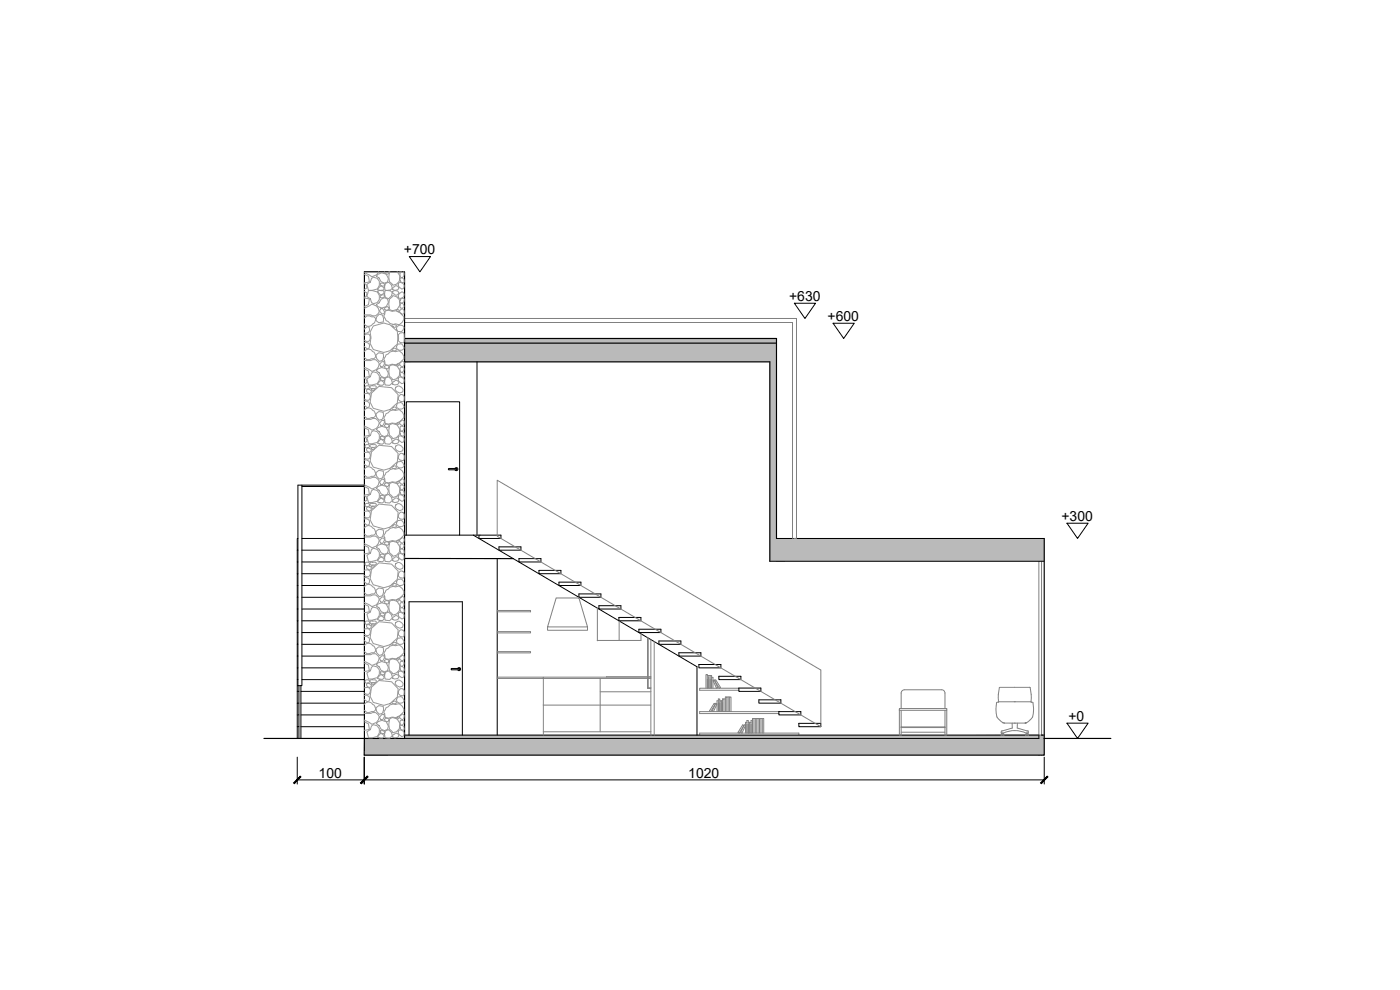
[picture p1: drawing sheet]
<svg xmlns="http://www.w3.org/2000/svg" width="420mm" height="297mm" viewBox="0 0 420 297" stroke-linecap="round" stroke-linejoin="round" font-family="sans-serif">
<defs><g id="words">
<g font-size="4.2">
<text x="121.2" y="76.4">+700</text>
<text x="236.8" y="90.3">+630</text>
<text x="248.4" y="96.3">+600</text>
<text x="318.6" y="156.3">+300</text>
<text x="320.6" y="216.3">+0</text>
<text x="95.6" y="233.3">100</text>
<text x="206.6" y="233.3">1020</text>
</g>
</g></defs>
<!-- layer: campiture muri sezionati -->
<g fill="#bababa" stroke="#bababa" stroke-width=".3">
<path d="M109.4 221.6l-.1 5z"/>
<path d="M121.4 220.6v1l190.4-1zM121.4 221.6l190.4-1v1z"/>
<path d="M109.4 221.6v5l202.4-5zM109.4 226.6l202.4-5v5z"/>
<path d="M311.8 220.6v6l.8-6zM312.6 220.6v6h-.8z"/>
<path d="M312.6 220.6v6l.8-6zM313.4 220.6v6h-.8z"/>
<path d="M231 108.6v53l2-53zM233 108.6v53h-2z"/>
<path d="M121.4 103v5.6l109.6-5.6zM121.4 108.6l109.6-5.6v5.6z"/>
<path d="M121.4 101.6v1.4l111.6-1.4zM121.4 103l111.6-1.4v1.4z"/>
<path d="M231 103v65.4l2-65.4zM233 103v65.4h-2z"/>
<path d="M233 161.6v6.8l80.4-6.8zM233 168.4l80.4-6.8v6.8z"/>
</g>
<!-- layer: A-FLOOR-STRS -->
<g fill="none" stroke="#000" stroke-width=".3">
<path d="M90.6 145.6v60.1h-1.2v-60.1h20M90.6 146h18.8M89.2 179.2h.2M89.2 175.7h.2M89.2 172.1h.2M89.2 168.6h.2M89.2 165.1h.2M89.4 161.6h-.2v60M90.6 161.6h18.8M90.6 179.2h18.8M90.6 175.7h18.8M90.6 172.1h18.8"/>
<path d="M90.6 168.6h18.8M90.6 165.1h18.8M143.7 160.6v1h6.6v-1h-6.3M149.7 164.1h6.6v1h-6.6zM155.7 167.6h6.6v1h-6.6zM161.7 171.1h6.6v1h-6.6zM167.7 174.7h6.6v1h-6.6zM173.7 178.2h6.6v1h-6.6zM89.2 196.9h.2M89.2 193.3h.2M89.2 189.8h.2M89.2 186.3h.2"/>
<path d="M89.2 182.7h.2M90.6 196.9h18.8M90.6 193.3h18.8M90.6 189.8h18.8M90.6 186.3h18.8M90.6 182.7h18.8M179.7 181.7h6.6v1h-6.6zM185.7 185.3h6.6v1h-6.6zM191.7 188.8h6.6v1h-6.6zM197.7 192.3h6.6v1h-6.6zM203.7 195.9h6.6v1h-6.6zM209.7 199.4h6.6v1h-6.6z"/>
<path d="M89.2 218h.5M89.2 214.5h.5M89.2 211h.5M89.2 207.4h.5M89.2 203.9h.2M89.2 200.4h.2M89.7 205.7v15.9M90.3 218h19.1M90.3 214.5h19.1M90.3 211h19.1M90.3 207.4h19.1M90.3 205.7v15.9"/>
<path d="M90.6 203.9h18.8M90.6 200.4h18.8M215.7 202.9h6.6v1h-6.6zM221.7 206.4h6.6v1h-6.6zM227.7 210h6.7v1h-6.7zM233.7 213.5h6.6v1h-6.6zM239.7 217h6.6v1h-6.6zM121.4 221.6h190.4"/>
</g>
<!-- layer: A-FLOOR-LEVL -->
<path d="M121.4 160.6h22.6M231 168.4h82.4M233 161.6h80.4M121.4 220.6h190.4v1M312.6 220.6h.8" fill="none" stroke="#000" stroke-width=".3"/>
<!-- layer: A-WALL-FULL-EXTR -->
<path d="M121.4 108.6v-27h-12l-.1 145h204.1v-5M121.4 108.6v113h-42.2M121.4 101.6h111.6v60M121.4 108.6h109.6v59.8M121.4 103h111.6M121.4 167.6h32.6M313.4 161.6v60M313.4 221.6h20" fill="none" stroke="#000" stroke-width=".35"/>
<!-- layer: A-WALL-FULL-INTR -->
<path d="M143.2 108.6v52M142 160.6l67.2 39.4v20.6M149.2 167.6v53M312.6 220.6h.1" fill="none" stroke="#000" stroke-width=".3"/>
<!-- layer: A-DOOR-FULL -->
<path d="M134.6 140.6h2.4l.2 .2-.2 .2-2.2-.1zM136.5 140.6a.46 .46 0 0 1 .7-.2 .46 .46 0 0 1 0 .7 .46 .46 0 0 1-.7-.1M121.9 160.6v-40h16v40M135.6 201h2.2M135.6 201l-.2-.2 .2-.2h2.2l.2 .2-.2 .2M137.4 200.6a.46 .46 0 0 1 .7-.2 .46 .46 0 0 1 0 .7 .46 .46 0 0 1-.7-.1M122.8 220.6v-40h16v40" fill="none" stroke="#000" stroke-width=".3"/>
<!-- layer: A-GLAZ-FULL -->
<path d="M121.4 95.6h117.6v66h-.8M121.4 96.8h116.4v64.8M311.8 168.4v52.2h.8v-52.2" fill="none" stroke="#808080" stroke-width=".3"/>
<!-- layer: A-FURN -->
<g fill="none" stroke="#808080" stroke-width=".3">
<path d="M166.9 179.4h6.8l2.6 8.7h-12zM149.2 189.5h10v.4h-10M149.2 195.5h10v.4h-10M149.2 183.2h10v.4h-10M164.3 188.1v1h12v-1M179.3 182.5v9.8M185.8 186.3v5.9M192.4 190.2v2h-13.1M194.3 191.3v15.3h1M194.5 191.4v15h.8M195.3 191.9v28.7M196.3 192.5v28.1"/>
<path d="M149.2 203.2h13.9v17.4M149.2 203.6h45.1M163.1 203.2h31.2M163.1 219.6h32.2M163.1 211.6h32.2M180.1 203.6v16M180.1 207.6h15.2M194.3 203.1l-12.3 .1M194.5 203.2h.8M194.5 203.6h.8M194.5 203.1h.8M211.9 206.5v-4.1h.4v4.1"/>
<path d="M212.3 202.7h.4M213.1 202.7h-.4v3.8v-3.3M213.1 203.8v2.7v-3.8h.5v3.8M213.6 203.2h.4v3.3M214 204.2l.3-.2 1.1 2.3-.4 .2zM214.3 211l.4 .3-1.4 2.2-.4-.2zM214.5 204.2l.3-.2 1.4 2.3-.3 .2zM214.8 211l.4 .2-1.1 2.3-.4-.2zM215.6 210.3h-.4v3.2M216 210.3h.4v3.2v-3.2h.5M216 210.8v2.7v-3.8h-.4v3.8M216.9 213.5v-3.8h.4v3.8"/>
<path d="M217.3 209.7h.4M217.7 213.5v-4.4h.4v4.4M218.1 209.1h.4v4.4M218.5 209.1h.5v4.4M219 209.1h.4v4.4M221.7 206.5h-11.7v.6h11.7M222.9 217.5l.3 .2-1.4 2.3-.3-.3zM223.4 217.5l.3 .2-1 2.3-.4-.2zM224.2 216.7h-.5v3.3M224.6 216.7h.4v3.3v-3.3h.4M224.6 217.3v2.7v-3.8h-.4v3.8M225.8 220v-4.4h.5v4.4"/>
<path d="M225.8 216.2h-.4v3.8M226.3 215.6h.4v4.4M226.7 215.6h.4v4.4M227.1 215.6h.4v4.4M227.5 215.6h.4v4.4M227.9 215.6h.5v4.4M228.4 215.6h.4v4.4M228.8 215.6h.4v4.4M233.7 213.5h-23.7v.6h23.7M246.3 217v-16l-97.1-56.9v16.8l97.1 57.1M269.9 213l.1 .1M270 213.1h14"/>
<path d="M270.5 218.2v.1M270.5 218.2h13.1M270.5 219.7h13.1M270.5 218.3h13M282.6 207h-11.1a1 1 0 0 0-1 1v4.6M282.6 207a1 1 0 0 1 1 1v4.6M283.6 218.2l-.1 .1M284.1 213v7.6h-.5v-7.5M284.1 213l-.1-.4h-14.1v8h.6v-7.5M284.1 213l-.1 .1M299.7 210.5l-.6 .4a7.5 7.5 0 0 0 .4 4.6l1.1 1.1 .8 .3h6.3M299.7 210.5l-.1-2.1 .5-2.2h8.9l.5 2.2-.1 2.1"/>
<path d="M299.7 210.6h9.7M300.6 220v.3l-.2 .3h1l-.3-.3v-.3a8.2 8.2 0 0 1 6.9 0v.3l-.3 .3h1l-.3-.3v-.3M300.6 220h.5h-.5M303.8 217v1.4l-3.2 .9-.1 .6 .1 .1M305.3 217v1.4l3.2 .9 .1 .6-.2 .1M307.7 216.9h.4h-.4M308.4 220h-.4h.4M309.4 210.5l.6 .4a7.7 7.7 0 0 1-.4 4.6l-1.5 1.3M210 220.6v-.6h29.7v.6"/>
</g>
<!-- layer: RETINO -->
<g fill="none" stroke="#989898" stroke-width=".3">
<path d="M109.4 87.5l.8 .4-.4 1.1-.4 .2M109.4 89.5l1.5 .2-.3 1.7-1.2 .5M109.4 92.5l2.2-1.3a2.4 2.4 0 0 1 2.2 2.4l-1.1 1.2h-.8l-.6-.3h-1.9M109.4 95.4a1.37 1.37 0 0 1 2.1-.3h.7l.4 .3a1.47 1.47 0 0 1-.7 1.8 1.4 1.4 0 0 1-1.3 .8 1.4 1.4 0 0 1-1.2-.8M109.4 98.7l.8-.7 .6 .2a1.13 1.13 0 0 1-.1 1.4 1.13 1.13 0 0 1-1.3 .3M109.4 85.1l.4 .2 .4 1.1-.8 .4M109.4 82.3l1.2 .6 .3 1.7-1.5 .2M110.6 87.2h1.1l1.5 .4 .6 1v1.3l-.6 .9-1.1 .3-.6-.4-.3-1-1.1-.7zM111.5 83.6l.6-.4 1.1 .3 .6 .9v1.3l-.6 1-1.5 .4h-1.1l-.5-1.8 1.1-.7zM112 97.8l3.2-.9 1.9 .6 2.1 1.9 .2 2-.2 1.9-2.1 1.9-1.9 .6-3.2-.9-.9-1.8 .2-1.5-.2-2zM113.3 87.3l1.5-.2 .5 .4-.1 .4-1 .6zM113.4 82.3l1.2-.4 1.3 .4 .7 1.3-.3 1-.9 .4-1-.5-.6-1.1-.8-.5z"/>
<path d="M113.6 81.6a2.31 2.31 0 0 1-2 1.4l-2.2-1.2M113.8 94.2l1 .4 .3 1-.1 1-1.3 .2-.9-.7 .3-1zM114.1 88.8l.7-.4 .6 .1v.6l-.6 .3-.6-.1zM114.2 85l.6-.1 .6 .3v.6l-.6 .1-.7-.4zM114.2 85.8l1 .5 .1 .5-.5 .4-1.5-.3zM114.3 92.6h.5l.6 .9-.1 .7h-.7l-.7-.9zM114.4 89.8l1-.5 .9 .4 .3 1-.7 1.3-1.3 .4-1.2-.4-.4-.6 .8-.5zM115.4 81.6l.1 .4 .8 .3 .4-.4v-.3M115.5 92.3l.8-.3 .4 .4v.5l-.7 .2-.6-.3zM115.6 87.2l1.3-.2 .9 .8-.4 1-.8 .8-.9-.4-.3-1zM115.6 93.3l1-.2 1.1 .3 1.1-.2 1.3 .7 1.1 1.1v.8l-.5 .9-.9 .7-1.2-.2-.6 .1-1-.3-1.2-.8-.1-.6a.85 .85 0 0 1-.3-1.2zM115.7 85l.9-.3 .8 .7 .4 1.1-.9 .7-1.3-.1-.2-1z"/>
<path d="M116.9 81.6l-.2 1.5 .2 1.4 1 1.1 1.1-.3 .8-.9 .2-1.7-.8-1.1M117.6 97.6a.94 .94 0 0 1 1.4 .2 .72 .72 0 0 1-.8 .4 .72 .72 0 0 1-.6-.6zM117.8 87.4a1.4 1.4 0 0 1 2 .4 .98 .98 0 0 1-1.2 .7 .98 .98 0 0 1-.8-1.1zM117.9 88.7l1.1 .3 .8 .9 .2 1.7-.8 1.2-1.4 .4-.8-.3-.3-1.7 .2-1.4zM117.9 86.2a1.04 1.04 0 0 1 1.7 0l.2 .3a1.23 1.23 0 0 1-2 .4zM119 93a.39 .39 0 0 1 .6-.1 .39 .39 0 0 1 0 .6zM119.1 98l.8-.4 1.1 .2a1.12 1.12 0 0 1-.5 1.7 1.12 1.12 0 0 1-1.5-.8zM119.6 84.9a1.15 1.15 0 0 1 1.4 .2 1.15 1.15 0 0 1 .1 1.5l-.5 .1a1.41 1.41 0 0 1-1-1.8zM120 88l.6-.4 .5 .1a1.07 1.07 0 0 1-.2 1.5 1.07 1.07 0 0 1-1.4-.1l.1-.8zM120.1 93.1l.7-.5a1 1 0 0 1 .1 1.7l-.9-.6zM120.1 83.5a.84 .84 0 0 1 1.1 .2 .84 .84 0 0 1-.1 1.1 1.07 1.07 0 0 1-1-1.3zM120.2 89.8l.9-.3a.84 .84 0 0 1 .1 1.1 .84 .84 0 0 1-1.1 .2l-.1-.3z"/>
<path d="M120.4 81.6l-.6 .1 .3 .4a.86 .86 0 0 0 .7 1.2 1.45 1.45 0 0 0 .3-1.7M121.3 92.1l-.5-1.1a.86 .86 0 0 0-.7 1.2l.2 .2 .8-.1M109.4 118.2a1.11 1.11 0 0 1 1.3 0 1.11 1.11 0 0 1 .4 1.2l-.5 .7h-.7l-.5-.4M109.4 113.5l.4 .2 .4 1-.8 .5M109.4 110.7l1.2 .6 .3 1.7-1.5 .2M109.4 108.2l3.3-.3 1.1 1.2a2.4 2.4 0 0 1-2.2 2.3l-2.2-1.2M109.4 105.5a1.4 1.4 0 0 1 1.2-.8 1.4 1.4 0 0 1 1.3 .8 1.25 1.25 0 0 1 .3 2.1h-.7a1.37 1.37 0 0 1-2.1-.4M109.4 102.8a1.15 1.15 0 0 1 1.3 .3 1.15 1.15 0 0 1 .1 1.4l-.6 .2-.8-.8M109.4 100.6l.5-.3 .7-.1 .5 .9v.7l-.5 .7-.7-.1-.5-.3M109.7 115.8l.9-.1 .3 .5-.2 .4-.8 .2-.3-.3zM110 117l.4-.2 .5 .1 .4 .2 .2 .4-.5 .6-.4-.1-.5-.4zM111 115.9l.7-.2 1.2 .2-.1 .6-.7 .1a.76 .76 0 0 1-1.1-.7z"/>
<path d="M111.5 118l2.2-2.1 3.8 .4 2 2.1-.3 2.5-2.1 2-1.9 .5-3.2-.9-.9-1.8zM111.5 112l.6-.5 1.1 .4 .6 .9v1.2l-.6 1.1-1.5 .4h-1.1l-.5-1.8 1.1-.7zM112.8 106.5l.9-.7 1.3 .3 .1 1-.3 1-1 .3-.7-.8zM113.4 110.7l1.2-.4 1.3 .3 .7 1.4-.3 1-.9 .3-1-.4-.6-1.1-.8-.5zM114.2 113.4l.6-.1 .6 .3v.5l-.6 .2-.7-.4zM114.2 114.2l1 .5 .1 .5-.5 .4-1.5-.3zM114.6 108.5h.7l.1 .7-.6 .9h-.5l-.4-.7zM115.4 109.9l.6-.3 .7 .2v.5l-.4 .4-.8-.3zM115.7 113.4l.9-.3 .8 .7 .4 1.1-.9 .7-1.3-.1-.2-1zM115.8 106.5l1.2-.9 1-.3 .6 .2 1.2-.3 .9 .8 .5 .8v.9l-1.1 1-1.3 .7-1.1-.1-1.1 .3-1-.2-.2-1.1a.86 .86 0 0 1 .3-1.3zM117 109.8l.8-.4 1.4 .4 .8 1.3-.2 1.7-.8 .9-1.1 .3-1-1.1-.2-1.4zM117.7 104.8l.9-.3 .4 .5-.3 .2h-.9l-.2-.1z"/>
<path d="M117.9 114.6a1.05 1.05 0 0 1 1.7-.1l.2 .4a1.21 1.21 0 0 1-2 .4zM118.8 116.2l.6-.4a1.38 1.38 0 0 1 1.5 1.8l-.9 .3-.9-.4-.5-.6zM119.1 109.4l.5-.3a.39 .39 0 0 1 0 .7 .39 .39 0 0 1-.6-.2zM119.5 103.2a1.17 1.17 0 0 1 1.4 .3 1.17 1.17 0 0 1 .1 1.4l-1.1 .2-.8-.4-.1-.8zM119.6 100.4l.5-.5 .9-.1a4.8 4.8 0 0 1 0 3.1l-.9-.1-.5-.5zM119.6 113.3a1.16 1.16 0 0 1 1.4 .2 1.16 1.16 0 0 1 .1 1.5l-.5 .1a1.41 1.41 0 0 1-1-1.8zM120.1 111.9a.84 .84 0 0 1 1.1 .2 .84 .84 0 0 1-.1 1.1 1.07 1.07 0 0 1-1-1.3zM120.2 118.4l.8 .1 .3 .6-.3 1.5-.9-.2-.5-.5v-.8zM120.3 108.7l.4-.3 .4 .1a1.17 1.17 0 0 1-.3 1.5l-.7-.4-.2-.3zM121.1 110.4l-.8-.2a1.18 1.18 0 0 0 0 1.5h.5l.5-1.1M109.4 138.1a1.15 1.15 0 0 1 1.3 .3 1.15 1.15 0 0 1 .1 1.4l-.6 .2-.8-.8M109.4 135.8a1.11 1.11 0 0 1 1.3 0 1.11 1.11 0 0 1 .4 1.3l-.5 .7-.7-.1-.5-.3"/>
<path d="M109.4 131.1l.4 .2 .4 1.1-.8 .5M109.4 128.4l1.2 .5 .3 1.7-1.5 .3M109.4 125.8h1.9l.6-.2h.8l1.1 1.1a2.4 2.4 0 0 1-2.2 2.4l-2.2-1.3M109.4 123.1a1.4 1.4 0 0 1 2.5 0 1.25 1.25 0 0 1 .3 2.2h-.7a1.37 1.37 0 0 1-2.1-.4M109.4 120.4a1.15 1.15 0 0 1 1.3 .4 1.15 1.15 0 0 1 .1 1.3l-.6 .2-.8-.7M109.7 133.5l.9-.1 .3 .5-.2 .3-.8 .2-.3-.2zM110 134.7l.4-.3 .5 .1 .4 .2 .2 .4-.5 .6-.4-.1-.5-.3zM111 133.5l.7-.1 1.2 .2-.1 .6h-.7a.76 .76 0 0 1-1.1-.7zM111.5 135.6l2.2-2 3.8 .4 2 2.1-.3 2.5-2.1 1.9-1.9 .6-3.2-.9-.9-1.8zM111.5 129.6l.6-.4 1.1 .3 .6 .9v1.3l-.6 1-1.5 .4h-1.1l-.5-1.8 1.1-.6zM112.8 124.2l.9-.7 1.3 .2 .1 1-.3 1.1-1 .3-.7-.9zM113.4 128.3l1.2-.4 1.3 .4 .7 1.3-.3 1-.9 .4-1-.4-.6-1.2-.8-.5z"/>
<path d="M114.2 131h.6l.6 .2v.6l-.6 .1-.7-.4zM114.2 131.8l1 .6 .1 .4-.5 .5-1.5-.3zM114.6 126.2h.7l.1 .6-.6 1-.5-.1-.4-.7zM115.4 127.5l.6-.3 .7 .3v.5l-.4 .3-.8-.2zM115.7 131.1l.9-.4 .8 .8 .4 1-.9 .8-1.3-.2-.2-1zM115.8 124.2l1.2-.9 1-.3 .6 .2 1.2-.3 .9 .8 .5 .8v.8l-1.1 1.1-1.3 .7-1.1-.2-1.1 .3-1-.1-.2-1.2a.87 .87 0 0 1 .3-1.2zM117 127.4l.8-.3 1.4 .4 .8 1.3-.2 1.6-.8 .9-1.1 .3-1-1.1-.2-1.4zM117.7 122.5l.9-.4 .4 .6a.92 .92 0 0 1-1.4-.1zM117.9 132.2a1.05 1.05 0 0 1 1.7 0l.2 .3a1.23 1.23 0 0 1-2 .4zM118.8 133.8l.6-.3a1.38 1.38 0 0 1 1.5 1.7l-.9 .4-.9-.4-.5-.7zM119.1 127.1l.5-.3a.39 .39 0 0 1 0 .6 .39 .39 0 0 1-.6-.2zM119.5 138.5a1.17 1.17 0 0 1 1.4 .3 1.17 1.17 0 0 1 .1 1.4l-1.1 .2-.8-.4-.1-.8z"/>
<path d="M119.5 120.9a1.16 1.16 0 0 1 1.4 .2 1.16 1.16 0 0 1 .1 1.4l-1.1 .3-.8-.5-.1-.7zM119.6 131a1.15 1.15 0 0 1 1.4 .2 1.15 1.15 0 0 1 .1 1.4l-.5 .2a1.41 1.41 0 0 1-1-1.8zM120.1 129.5a.84 .84 0 0 1 1.1 .3 .84 .84 0 0 1-.1 1.1 1.07 1.07 0 0 1-1-1.4zM120.2 136l.8 .2 .3 .5-.3 1.5-.9-.1-.5-.5v-.9zM120.3 126.3l.6-.3a.92 .92 0 0 1 .5 .9 .92 .92 0 0 1-.6 .8l-.7-.4-.2-.4zM121.1 128l-.8-.1a1.18 1.18 0 0 0 0 1.4h.5l.5-1M109.4 158.4a1.4 1.4 0 0 1 1.2-.7 1.4 1.4 0 0 1 1.3 .7 1.25 1.25 0 0 1 .3 2.2h-.7a1.37 1.37 0 0 1-2.1-.4M109.4 155.7a1.15 1.15 0 0 1 1.3 .4 1.15 1.15 0 0 1 .1 1.3l-.6 .2-.8-.7M109.4 153.5a1.11 1.11 0 0 1 1.3 0 1.11 1.11 0 0 1 .4 1.2l-.5 .7h-.7l-.5-.4M109.4 148.8l.4 .2 .4 1-.8 .5M109.4 146l1.2 .6 .3 1.7-1.5 .2M109.4 143.5h1.9l.6-.3h.8l.7 .6a1.78 1.78 0 0 1-1.2 2.7l-.6 .2-2.2-1.2"/>
<path d="M109.4 140.8a1.39 1.39 0 0 1 1.2-.8 1.39 1.39 0 0 1 1.3 .8 1.25 1.25 0 0 1 .3 2.1h-.7a1.38 1.38 0 0 1-2.1-.4M109.7 151.1l.9-.1 .2 .2a.64 .64 0 0 1-.5 .8 .64 .64 0 0 1-.7-.6zM110 152.3l.4-.2 .5 .1 .4 .2 .2 .4-.5 .5h-.4l-.5-.4zM111 151.2l.7-.2 1.2 .2-.1 .6-.7 .1a.76 .76 0 0 1-1.1-.7zM111.5 153.2l2.2-2 3.8 .4 2 2.1-.3 2.5-2.1 2-1.9 .5-3.2-.9-.9-1.8zM111.5 147.3l.6-.5 1.1 .4 .6 .9v1.2l-.6 1.1-1.5 .4h-1.1l-.5-1.8 1.1-.7zM112.8 159.5l.9-.7 1.3 .2 .1 1-.3 1.1-1 .3-.7-.9zM112.8 141.8l.9-.7 1.3 .3 .1 1-.3 1-1 .3-.7-.8zM113.4 146l1.2-.4 1.3 .3 .7 1.4-.3 1-.9 .3-1-.4-.6-1.1-.8-.5zM114.2 148.7l.6-.1 .6 .3v.5l-.6 .1-.7-.3zM114.2 149.5l1 .5 .1 .5-.5 .4-1.5-.3zM114.6 143.8h.7l.1 .7-.6 .9h-.5l-.4-.7z"/>
<path d="M115.4 145.2l.6-.3 .7 .2v.5l-.4 .4-.8-.3zM115.7 148.7l.9-.4 .8 .8 .4 1.1-.9 .7-1.3-.1-.2-1zM115.8 159.4l1.2-.8 1-.3 .6 .2 1.2-.3 .9 .8 .5 .8v.8l-1.1 1.1-1.3 .7-1.1-.2-1.1 .3-1-.2-.2-1.1a.86 .86 0 0 1 .3-1.2zM115.8 141.8l1.2-.9 1-.3 .6 .2 1.2-.3 .9 .8 .5 .8v.8l-1.1 1.1-1.3 .7-1.1-.1-1.1 .3-1-.2-.2-1.1a.85 .85 0 0 1 .3-1.3zM117 145.1l.8-.4 1.4 .4 .8 1.3-.2 1.7-.8 .8-1.1 .4-1-1.1-.2-1.4zM117.7 157.7l.9-.3 .4 .6-.3 .2h-.9l-.2-.1zM117.7 140.1l.9-.3 .4 .5-.7 .3-.5-.1-.2-.1zM117.9 149.9a1.04 1.04 0 0 1 1.7-.1l.2 .3a1.21 1.21 0 0 1-2 .4zM118.8 151.5l.6-.4a1.38 1.38 0 0 1 1.5 1.8l-.9 .3-.9-.4-.5-.6zM119.1 144.7l.5-.3a.33 .33 0 0 1 0 .6 .33 .33 0 0 1-.5-.3zM119.5 156.2a1.16 1.16 0 0 1 1.4 .2 1.16 1.16 0 0 1 .1 1.4l-1.1 .3-.8-.5-.1-.7zM119.6 148.6a1.15 1.15 0 0 1 1.4 .2 1.15 1.15 0 0 1 .1 1.4l-.5 .2a1.41 1.41 0 0 1-1-1.8z"/>
<path d="M120.1 147.2a.84 .84 0 0 1 1.1 .2 .84 .84 0 0 1-.1 1.1 1.07 1.07 0 0 1-1-1.3zM120.2 153.7l.8 .1 .3 .6-.3 1.4-.9-.1-.5-.5v-.8zM120.3 144l.6-.3a.92 .92 0 0 1 .5 .8 .92 .92 0 0 1-.6 .8l-.7-.4-.2-.3zM121.1 145.7l-.8-.2a1.18 1.18 0 0 0 0 1.4l.5 .1 .5-1.1M109.4 178.8h1.9l.6-.3h.8l1.1 1.2a2.4 2.4 0 0 1-2.2 2.3l-2.3-1.2M109.4 176.1v-.1a1.4 1.4 0 0 1 2.5 .1 1.25 1.25 0 0 1 .3 2.1h-.7a1.37 1.37 0 0 1-2.1-.4M109.4 173.4a1.15 1.15 0 0 1 1.3 .3 1.15 1.15 0 0 1 .1 1.4l-.6 .1-.8-.7M109.4 171.1a1.11 1.11 0 0 1 1.3 0 1.11 1.11 0 0 1 .4 1.3l-.5 .6h-.7l-.5-.3M109.4 163.7l1.2 .5 .3 1.7-1.5 .3M109.4 161.1l3.3-.2 1.1 1.1a2.4 2.4 0 0 1-2.2 2.4l-2.2-1.3M109.7 168.8l.9-.1 .3 .5-.2 .3-.8 .2-.3-.2zM110 169.9l.4-.2 .5 .1 .4 .2 .2 .4-.5 .6-.4-.1-.5-.3z"/>
<path d="M111 168.8l.7-.1 1.2 .2-.1 .6h-.7a.76 .76 0 0 1-1.1-.7zM111.5 170.9l2.2-2 3.8 .4 2 2.1-.3 2.4-2.1 2-1.9 .5-3.2-.8-.9-1.8zM111.5 164.9l.6-.4 1.1 .3 .6 .9v1.3l-.6 1-1.5 .4h-1.1l-.5-1.8 1.1-.6zM112.8 177.1l.9-.7 1.3 .3 .1 1-.3 1-1 .3-.7-.8zM113.4 163.6l1.2-.4 1.3 .4 .7 1.3-.3 1-.9 .4-1-.4-.6-1.2-.8-.5zM114.2 166.3h.6l.6 .2v.6l-.6 .1-.7-.4zM114.2 167.1l1 .6 .1 .4-.5 .5-1.5-.3zM114.6 179.1h.7l.1 .6-.6 1-.5-.1-.4-.6zM114.6 161.5l.7-.1 .1 .7-.6 1-.5-.1-.4-.7zM115.4 162.8l.6-.3 .7 .3v.5l-.4 .3-.8-.2zM115.7 166.4l.9-.4 .8 .8 .4 1-.9 .8-1.3-.2-.2-1zM115.8 177.1l1.2-.9 1-.3 .6 .2 1.2-.3 .9 .8 .5 .8v.8l-1.1 1.1-1.3 .7-1.1-.1-1.1 .3-1-.2-.2-1.1a.85 .85 0 0 1 .3-1.3z"/>
<path d="M117 162.7l.8-.3 1.4 .4 .8 1.3-.2 1.6-.8 .9-1.1 .3-1-1.1-.2-1.4zM117.7 175.4l.9-.3 .4 .5a.92 .92 0 0 1-1.4-.1zM117.9 167.5a1.05 1.05 0 0 1 1.7 0l.2 .3a1.22 1.22 0 0 1-2 .4zM118.8 169.1l.6-.3a1.38 1.38 0 0 1 1.5 1.7l-.9 .4-.9-.4-.5-.7zM119.1 162.4l.5-.3a.39 .39 0 0 1 0 .6 .39 .39 0 0 1-.6-.2zM119.5 173.8a1.16 1.16 0 0 1 1.4 .2 1.16 1.16 0 0 1 .1 1.5l-1.1 .2-.8-.4-.1-.8zM119.6 166.3a1.16 1.16 0 0 1 1.4 .2 1.16 1.16 0 0 1 .1 1.4l-.5 .2a1.41 1.41 0 0 1-1-1.8zM120.1 164.8a.84 .84 0 0 1 1.1 .3 .84 .84 0 0 1-.1 1.1 1.07 1.07 0 0 1-1-1.4zM120.2 171.3l.8 .2 .3 .5-.3 1.5-.9-.2-.5-.4v-.9zM120.3 179.2l.6-.2a.92 .92 0 0 1 .5 .8 .92 .92 0 0 1-.6 .8l-.7-.4-.2-.3zM120.3 161.6l.4-.3 .4 .1a1.17 1.17 0 0 1-.3 1.6l-.7-.4-.2-.4zM121.1 163.3l-.8-.1a1.18 1.18 0 0 0 0 1.4h.5l.5-1"/>
<path d="M109.4 199l1.2 .5 .3 1.7-1.5 .3M109.4 196.4h1.9l.6-.3h.8l.7 .7a1.79 1.79 0 0 1-1.2 2.6l-.6 .3-2.2-1.3M109.4 193.7a1.4 1.4 0 0 1 1.2-.7 1.4 1.4 0 0 1 1.3 .7 1.25 1.25 0 0 1 .3 2.2h-.7a1.38 1.38 0 0 1-2.1-.4M109.4 191a1.15 1.15 0 0 1 1.3 .4 1.15 1.15 0 0 1 .1 1.3l-.6 .2-.8-.7M109.4 188.8a1.11 1.11 0 0 1 1.3 0 1.11 1.11 0 0 1 .4 1.2l-.5 .7-.7-.1-.5-.3M109.4 181.3l1.2 .6 .3 1.7-1.5 .2M109.7 186.4l.9-.1 .3 .5-.2 .4-.8 .2-.3-.3zM110 187.6l.4-.2 .5 .1 .4 .2 .2 .4-.5 .5-.4-.1-.5-.3zM111 186.5l.7-.2 1.2 .2-.1 .6-.7 .1a.76 .76 0 0 1-1.1-.7zM111.5 188.5l2.2-2 3.8 .4 2 2.1-.3 2.5-2.1 2-1.9 .5-3.2-.9-.9-1.8zM111.5 182.5l.6-.4 1.1 .4 .6 .9v1.2l-.6 1.1-1.5 .4h-1.1l-.5-1.8 1.1-.7zM112.8 194.8l.9-.7 1.3 .2 .1 1-.3 1.1-1 .3-.7-.9z"/>
<path d="M113.4 198.9l1.2-.4 1.3 .4 .7 1.3-.3 1-.9 .4-1-.5-.6-1.1-.8-.5zM113.4 181.3l1.2-.5 1.3 .4 .7 1.4-.3 1-.9 .3-1-.4-.6-1.1-.8-.5zM114.2 184l.6-.1 .6 .3v.5l-.6 .1-.7-.3zM114.2 184.7l1 .6 .1 .4-.5 .5-1.5-.3zM114.6 196.8l.7-.1 .1 .7-.6 1-.5-.1-.4-.7zM115.4 198.1l.6-.3 .7 .3v.5l-.4 .3-.8-.2zM115.4 180.5l.6-.3 .7 .2v.5l-.4 .4-.8-.3zM115.7 184l.9-.4 .8 .8 .4 1.1-.9 .7-1.3-.1-.2-1zM115.8 194.7l1.2-.8 1-.3 .6 .1 1.2-.2 .9 .7 .5 .9v.8l-1.1 1.1-1.3 .7-1.1-.2-1.1 .3-1-.2-.2-1.1a.85 .85 0 0 1 .3-1.2zM117 198l.8-.3 1.4 .4 .8 1.2-.2 1.7-.8 .9-1.1 .3-1-1.1-.2-1.4zM117 180.4l.8-.4 1.4 .4 .8 1.3-.2 1.6-.8 .9-1.1 .4-1-1.1-.2-1.4zM117.7 193l.9-.3 .4 .6-.7 .2h-.5l-.2-.2z"/>
<path d="M117.9 185.2a1.05 1.05 0 0 1 1.7-.1l.2 .3a1.23 1.23 0 0 1-2 .4zM118.8 186.8l.6-.4a1.38 1.38 0 0 1 1.5 1.8l-.9 .3-.9-.4-.5-.6zM119.1 197.7l.5-.3a.33 .33 0 0 1 0 .5 .33 .33 0 0 1-.5-.2zM119.1 180l.5-.3a.39 .39 0 0 1 0 .7 .39 .39 0 0 1-.6-.3zM119.5 191.5a1.17 1.17 0 0 1 1.4 .2 1.17 1.17 0 0 1 .1 1.4l-1.1 .2-.8-.4-.1-.7zM119.6 183.9a1.15 1.15 0 0 1 1.4 .2 1.15 1.15 0 0 1 .1 1.4l-.5 .2a1.41 1.41 0 0 1-1-1.8zM120.1 182.5a.84 .84 0 0 1 1.1 .2 .84 .84 0 0 1-.1 1.1 1.07 1.07 0 0 1-1-1.3zM120.2 189l.8 .1 .3 .6-.3 1.4-.9-.1-.5-.5v-.8zM120.3 196.9l.4-.3 .4 .1a1.15 1.15 0 0 1-.3 1.6l-.7-.5-.2-.3zM121.1 198.6l-.8-.1a1.18 1.18 0 0 0 0 1.4h.5l.5-1M121.1 180.9l-.8-.1a1.18 1.18 0 0 0 0 1.4l.5 .1 .5-1.1M109.4 216.6l1.2 .6 .3 1.7-1.5 .2"/>
<path d="M109.4 214.1h1.9l.6-.3h.8l1.1 1.2a2.4 2.4 0 0 1-2.2 2.3l-2.3-1.3M109.4 211.4v-.1a1.4 1.4 0 0 1 2.5 .1 1.25 1.25 0 0 1 .3 2.1h-.7a1.37 1.37 0 0 1-2.1-.4M109.4 208.7a1.15 1.15 0 0 1 1.3 .3 1.15 1.15 0 0 1 .1 1.4l-.6 .1-.8-.7M109.4 206.4a1.11 1.11 0 0 1 1.3 0 1.11 1.11 0 0 1 .4 1.3l-.5 .6h-.7l-.5-.3M109.7 204.1l.9-.1 .2 .2a.64 .64 0 0 1-.5 .8 .64 .64 0 0 1-.7-.6zM110 205.2l.4-.2 .5 .1 .4 .2 .2 .4-.5 .6-.4-.1-.5-.3zM111 204.1l.7-.1 1.2 .1-.1 .7h-.7a.76 .76 0 0 1-1.1-.7zM111.5 217.8l.6-.4 1.1 .4 .6 .9v1.2l-.6 1.1-1.5 .4h-1.1l-.5-1.8 1.1-.7zM111.5 206.2l2.2-2 3.8 .4 2 2.1-.3 2.4-2.1 2-1.9 .5-3.2-.9-.9-1.8zM111.5 200.2l.6-.4 1.1 .3 .6 .9v1.3l-.6 1-1.5 .4h-1.1l-.5-1.8 1.1-.6zM112.8 212.4l.9-.7 1.3 .3 .1 1-.3 1-1 .3-.7-.8zM113.4 216.6l1.2-.5 1.3 .4 .7 1.4-.3 1-.9 .3-1-.4-.6-1.1-.8-.6z"/>
<path d="M114.2 219.3l.6-.1 .6 .3v.5l-.6 .1-.7-.3zM114.2 201.6l.6-.1 .6 .3v.6l-.6 .1-.7-.4zM114.2 202.4l1 .6 .1 .4-.5 .4-1.5-.2zM114.6 214.4h.7l.1 .6-.6 1-.5-.1-.4-.7zM115.4 215.8l.6-.3 .7 .2v.5l-.4 .4-.8-.3zM115.7 219.3l.9-.4 .8 .8 .4 1.1-.9 .7-1.3-.1-.2-1zM115.7 201.7l.9-.4 .8 .8 .4 1-.9 .8-1.3-.2-.2-1zM115.8 212.4l1.2-.9 1-.3 .6 .2 1.2-.3 .9 .8 .5 .8v.8l-1.1 1.1-1.3 .7-1.1-.1-1.1 .3-1-.2-.2-1.1a.86 .86 0 0 1 .3-1.3zM117 215.6l.8-.3 1.4 .4 .8 1.3-.2 1.6-.8 .9-1.1 .4-1-1.1-.2-1.5zM117.7 210.7l.9-.3 .4 .5-.3 .2h-.9l-.2-.1zM117.9 202.8a1.04 1.04 0 0 1 1.7 0l.2 .3a1.21 1.21 0 0 1-2 .4zM118.8 204.4l.6-.4a1.39 1.39 0 0 1 1.5 1.8l-.9 .4-.9-.4-.5-.7z"/>
<path d="M119.1 215.3l.5-.3a.39 .39 0 0 1 0 .7 .39 .39 0 0 1-.6-.3zM119.5 209.1a1.16 1.16 0 0 1 1.4 .2 1.16 1.16 0 0 1 .1 1.4l-1.1 .3-.8-.4-.1-.8zM119.6 219.2a1.16 1.16 0 0 1 1.4 .2 1.16 1.16 0 0 1 .1 1.4l-.5 .2a1.42 1.42 0 0 1-1-1.8zM119.6 201.5a1.15 1.15 0 0 1 1.4 .3 1.15 1.15 0 0 1 .1 1.4l-.5 .1a1.41 1.41 0 0 1-1-1.8zM120.1 217.8a.84 .84 0 0 1 1.1 .2 .84 .84 0 0 1-.1 1.1 1.07 1.07 0 0 1-1-1.3zM120.1 200.1a.84 .84 0 0 1 1.1 .3 .84 .84 0 0 1-.1 1.1 1.07 1.07 0 0 1-1-1.4zM120.2 206.6l.8 .1 .3 .6v1l-.3 .5-.9-.2-.5-.4v-.9zM120.3 214.5l.6-.2a.92 .92 0 0 1 .5 .8 .92 .92 0 0 1-.6 .8l-.7-.4-.2-.3zM121.1 216.2l-.8-.1a1.18 1.18 0 0 0 0 1.4l.5 .1 .5-1.1M114.2 220l1 .6 .1 .4-.5 .5-1.5-.3zM117.9 220.5a1.05 1.05 0 0 1 1.7-.1l.2 .3a1.22 1.22 0 0 1-2 .4z"/>
<circle cx="111.9" cy="116.9" r=".35"/>
<circle cx="111.9" cy="134.5" r=".35"/>
<circle cx="111.9" cy="152.2" r=".36"/>
<circle cx="111.9" cy="169.8" r=".35"/>
<circle cx="111.9" cy="187.5" r=".35"/>
<circle cx="111.9" cy="205.1" r=".36"/>
</g>
<!-- layer: QUOTE -->
<path d="M122.8 77h6.4l-3.2 4.6zM238.4 91h6.4l-3.2 4.6zM250 97h6.4l-3.2 4.6zM320.2 157h6.4l-3.2 4.6zM320.2 217h6.4l-3.2 4.6zM89.2 234h224.2M89.2 227.2v8M109.3 227.2v8M313.4 227.2v8" fill="none" stroke="#000" stroke-width=".3"/>
<!-- layer: 0 -->
<g fill="#000" stroke="#000" stroke-width=".3">
<path d="M90.1 232.9l-1.8 2.2 2-2zM90.1 232.9l-1.8 2.2-.2-.2z"/>
<path d="M108.2 234.9l.2 .2 1.8-2.2zM110.2 232.9l.2 .2-2 2z"/>
<path d="M110.2 232.9l-1.8 2.2 2-2zM110.2 232.9l-1.8 2.2-.2-.2z"/>
<path d="M312.3 234.9l.2 .2 1.8-2.2zM314.3 232.9l.2 .2-2 2z"/>
</g>
<use href="#words"/>
</svg>
